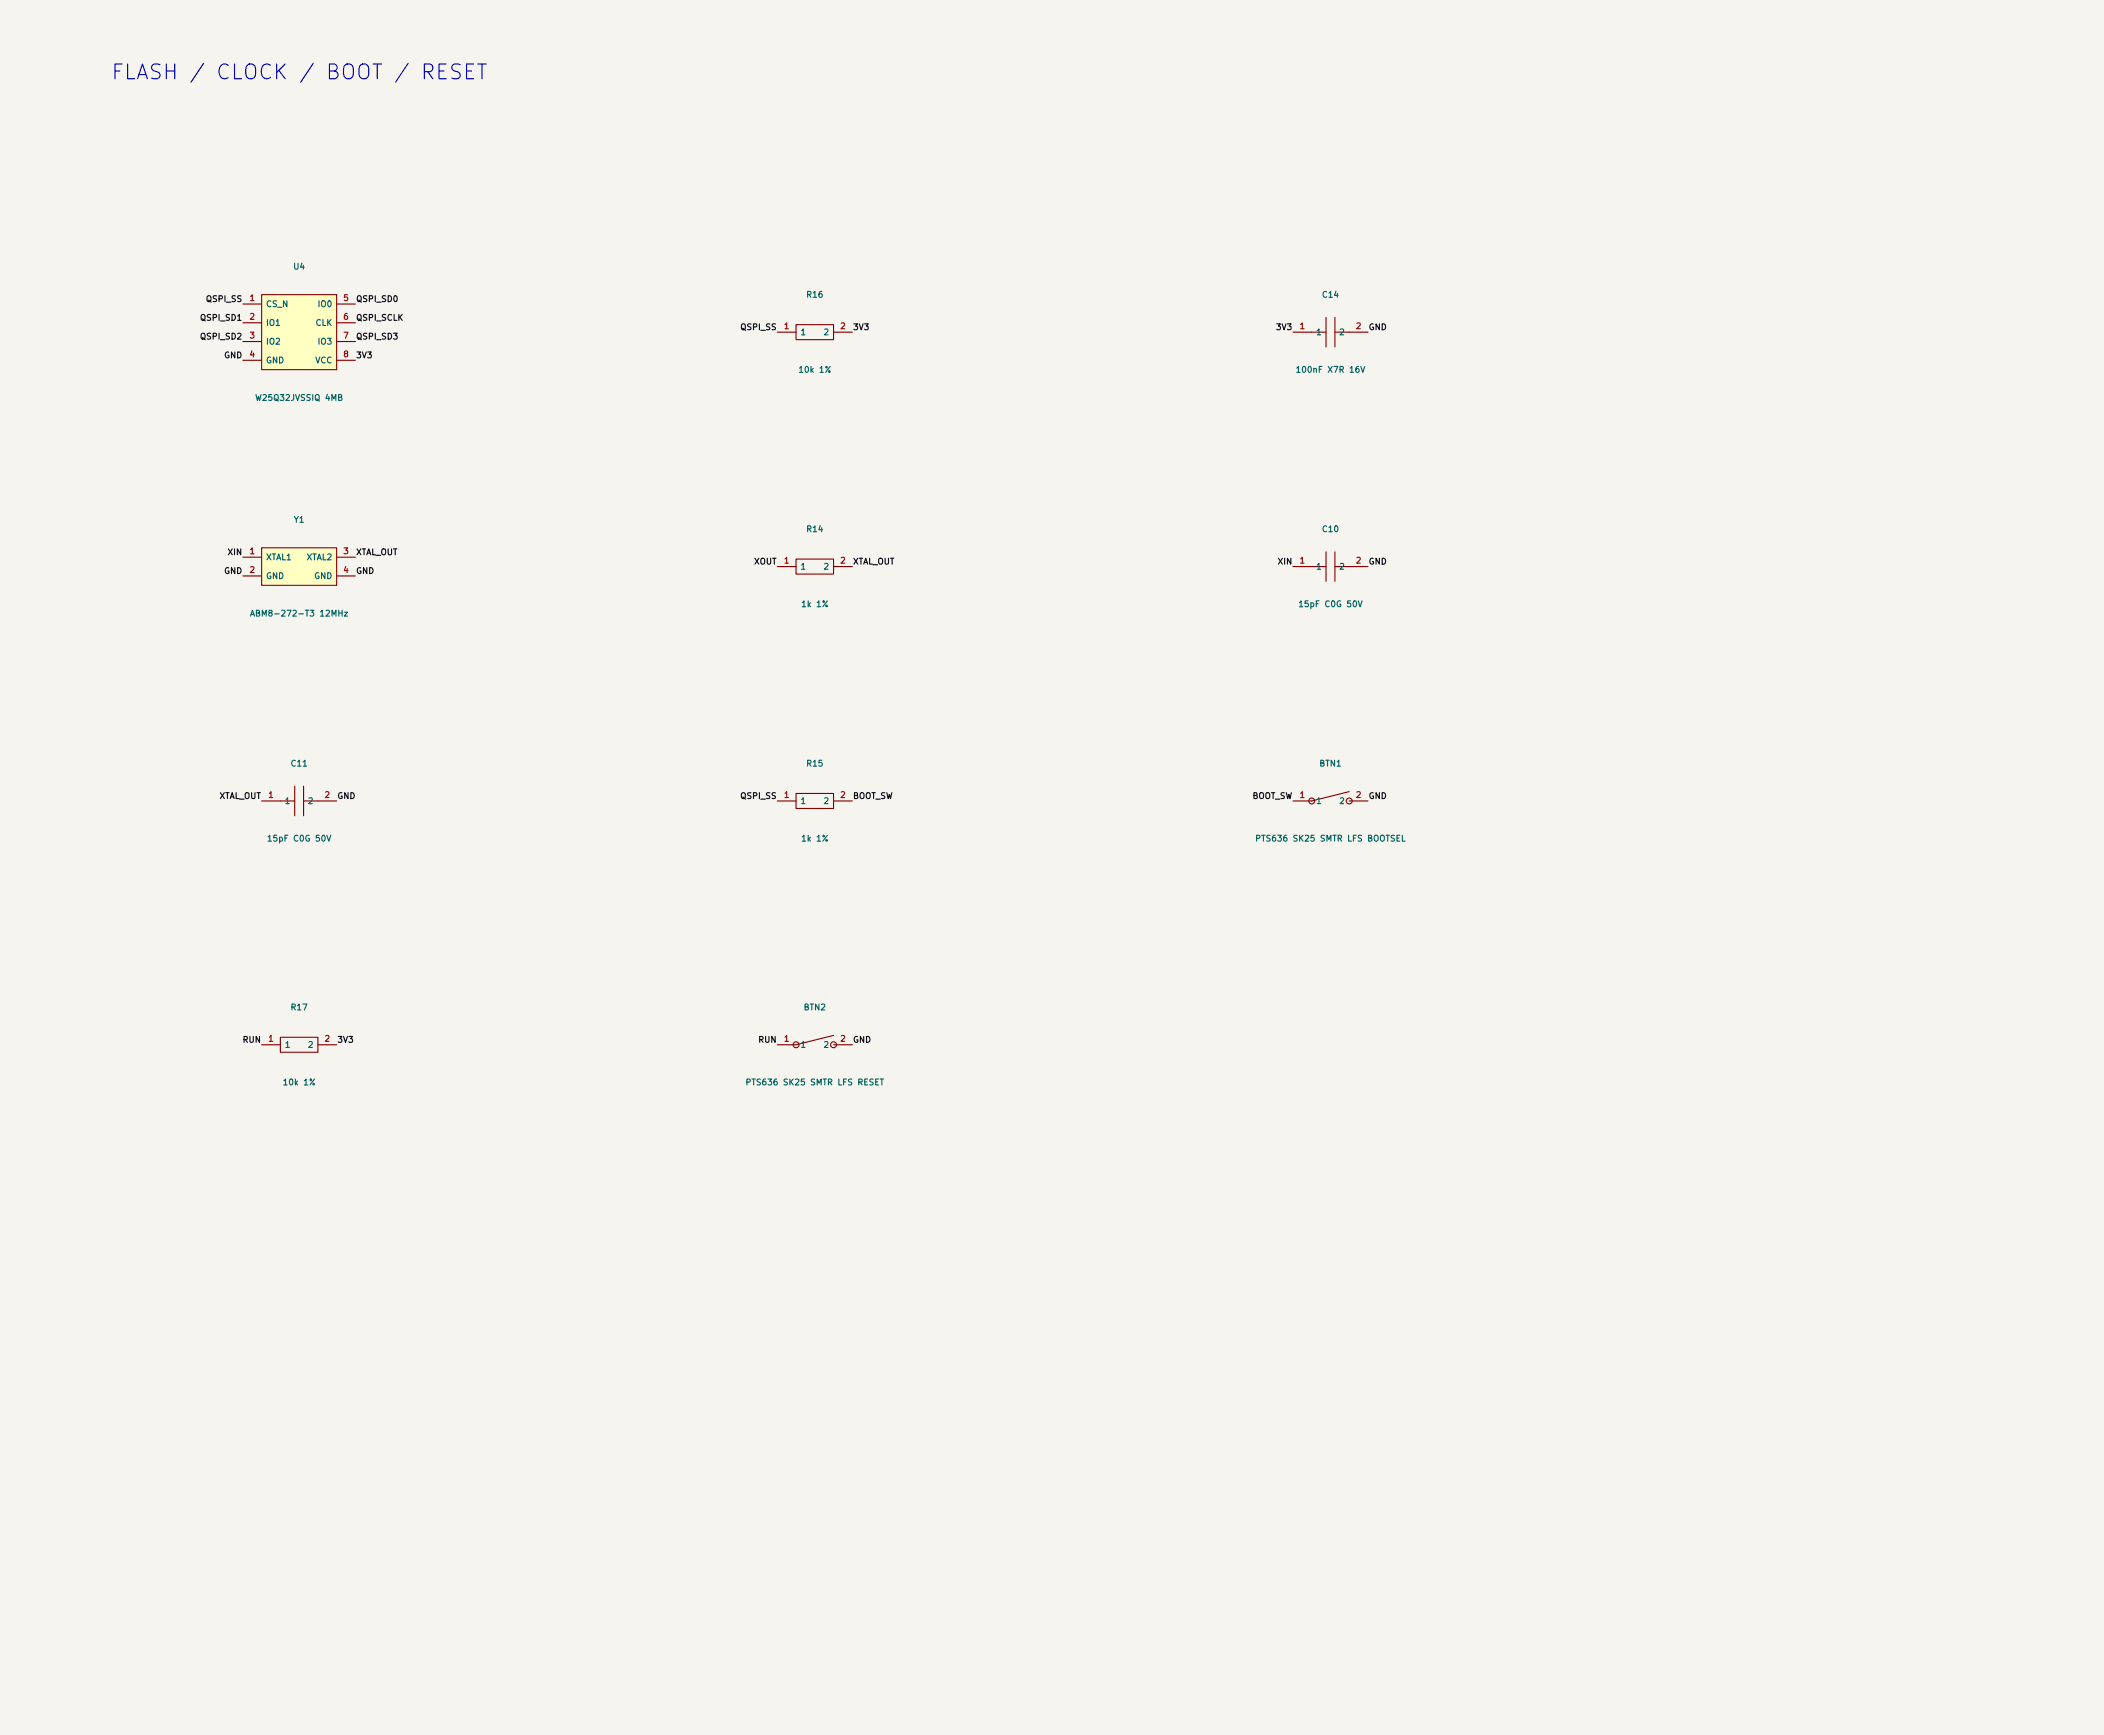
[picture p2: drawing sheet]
<svg xmlns="http://www.w3.org/2000/svg" width="285mm" height="235mm" viewBox="0 0 285 235" stroke-linecap="round" stroke-linejoin="round" font-family="sans-serif">
<defs><g id="words">
<text font-size="2" fill="#0000c2" x="14.9" y="11.3">FLASH / CLOCK / BOOT / RESET</text>
<g font-size=".8" fill="#0f0f0f">
<text x="27.8" y="41.1">QSPI_SS</text>
<text x="48.2" y="41.1">QSPI_SD0</text>
<text x="27" y="46.2">QSPI_SD2</text>
<text x="27" y="43.6">QSPI_SD1</text>
<text x="48.2" y="46.2">QSPI_SD3</text>
<text x="48.2" y="43.6">QSPI_SCLK</text>
<text x="100.2" y="44.9">QSPI_SS</text>
<text x="115.5" y="44.9">3V3</text>
<text x="172.8" y="44.9">3V3</text>
<text x="185.3" y="44.9">GND</text>
<text x="30.3" y="48.7">GND</text>
<text x="48.2" y="48.7">3V3</text>
<text x="30.3" y="77.9">GND</text>
<text x="30.7" y="75.4">XIN</text>
<text x="48.2" y="75.4">XTAL_OUT</text>
<text x="48.2" y="77.9">GND</text>
<text x="102.1" y="76.7">XOUT</text>
<text x="115.5" y="76.7">XTAL_OUT</text>
<text x="173" y="76.7">XIN</text>
<text x="185.3" y="76.7">GND</text>
<text x="29.7" y="108.4">XTAL_OUT</text>
<text x="45.6" y="108.4">GND</text>
<text x="100.2" y="108.4">QSPI_SS</text>
<text x="115.5" y="108.4">BOOT_SW</text>
<text x="169.6" y="108.4">BOOT_SW</text>
<text x="185.3" y="108.4">GND</text>
<text x="32.8" y="141.4">RUN</text>
<text x="45.6" y="141.4">3V3</text>
<text x="102.6" y="141.4">RUN</text>
<text x="115.5" y="141.4">GND</text>
</g>
<g font-size=".8" fill="#a90000">
<text x="33.7" y="41">1</text>
<text x="46.4" y="41">5</text>
<text x="33.7" y="43.5">2</text>
<text x="33.7" y="46">3</text>
<text x="46.4" y="43.5">6</text>
<text x="46.4" y="46">7</text>
<text x="106.1" y="44.8">1</text>
<text x="113.7" y="44.8">2</text>
<text x="175.9" y="44.8">1</text>
<text x="183.6" y="44.8">2</text>
<text x="33.7" y="48.6">4</text>
<text x="46.4" y="48.6">8</text>
<text x="33.7" y="75.3">1</text>
<text x="33.7" y="77.8">2</text>
<text x="46.4" y="75.3">3</text>
<text x="46.4" y="77.8">4</text>
<text x="106.1" y="76.5">1</text>
<text x="113.7" y="76.5">2</text>
<text x="175.9" y="76.5">1</text>
<text x="183.6" y="76.5">2</text>
<text x="36.2" y="108.3">1</text>
<text x="43.9" y="108.3">2</text>
<text x="106.1" y="108.3">1</text>
<text x="113.7" y="108.3">2</text>
<text x="175.9" y="108.3">1</text>
<text x="183.6" y="108.3">2</text>
<text x="36.2" y="141.3">1</text>
<text x="43.9" y="141.3">2</text>
<text x="106.1" y="141.3">1</text>
<text x="113.7" y="141.3">2</text>
</g>
<g font-size=".8" fill="#006464">
<text x="36" y="41.8">CS_N</text>
<text x="39.6" y="36.7">U4</text>
<text x="42.9" y="41.8">IO0</text>
<text x="109.1" y="40.5">R16</text>
<text x="179" y="40.5">C14</text>
<text x="36" y="44.3">IO1</text>
<text x="36" y="46.9">IO2</text>
<text x="42.7" y="44.3">CLK</text>
<text x="42.9" y="46.9">IO3</text>
<text x="108.4" y="45.6">1</text>
<text x="111.5" y="45.6">2</text>
<text x="178.2" y="45.6">1</text>
<text x="181.3" y="45.6">2</text>
<text x="36" y="49.4">GND</text>
<text x="42.6" y="49.4">VCC</text>
<text x="108.1" y="50.7">10k 1%</text>
<text x="175.4" y="50.7">100nF X7R 16V</text>
<text x="34.5" y="54.5">W25Q32JVSSIQ 4MB</text>
<text x="39.7" y="71">Y1</text>
<text x="36" y="76.1">XTAL1</text>
<text x="41.5" y="76.1">XTAL2</text>
<text x="108.4" y="77.3">1</text>
<text x="109.1" y="72.3">R14</text>
<text x="111.5" y="77.3">2</text>
<text x="178.2" y="77.3">1</text>
<text x="179" y="72.3">C10</text>
<text x="181.3" y="77.3">2</text>
<text x="33.8" y="83.7">ABM8-272-T3 12MHz</text>
<text x="36" y="78.6">GND</text>
<text x="42.5" y="78.6">GND</text>
<text x="108.4" y="82.4">1k 1%</text>
<text x="175.8" y="82.4">15pF C0G 50V</text>
<text x="39.3" y="104">C11</text>
<text x="109.1" y="104">R15</text>
<text x="178.6" y="104">BTN1</text>
<text x="38.5" y="109.1">1</text>
<text x="41.6" y="109.1">2</text>
<text x="108.4" y="109.1">1</text>
<text x="111.5" y="109.1">2</text>
<text x="178.2" y="109.1">1</text>
<text x="181.3" y="109.1">2</text>
<text x="36.1" y="114.2">15pF C0G 50V</text>
<text x="108.4" y="114.2">1k 1%</text>
<text x="170" y="114.2">PTS636 SK25 SMTR LFS BOOTSEL</text>
<text x="39.3" y="137">R17</text>
<text x="108.8" y="137">BTN2</text>
<text x="38.5" y="142.1">1</text>
<text x="41.6" y="142.1">2</text>
<text x="108.4" y="142.1">1</text>
<text x="111.5" y="142.1">2</text>
<text x="38.2" y="147.2">10k 1%</text>
<text x="100.9" y="147.2">PTS636 SK25 SMTR LFS RESET</text>
</g>
</g></defs>
<path d="M-.1 -.1h285.1v235.1h-285.1z" fill="#f5f4ef" stroke="#f5f4ef" stroke-width=".14"/>
<path d="M35.4 74.2h10.2v5.1h-10.2z" fill="#ffffc2"/>
<g fill="none" stroke="#840000" stroke-width=".15">
<path d="M32.9 75.5h2.5M32.9 78h2.5M35.4 74.2h10.2v5.1h-10.2zM45.6 75.5h2.5M45.6 78h2.5M105.3 76.7h2.5M107.8 75.7h5.1v2.1h-5.1zM112.9 76.7h2.6M175.1 76.7h4.5M179.6 74.7v4M180.8 76.7h4.5M180.8 74.7v4"/>
<path d="M105.3 108.5h2.5M107.8 107.5h5.1v2h-5.1zM112.9 108.5h2.6M182.8 107.2l-5.1 1.3h-2.6M182.8 108.5h2.5M112.9 140.2l-5.1 1.3h-2.5M112.9 141.5h2.6"/>
<circle cx="177.7" cy="108.5" r=".4"/>
<circle cx="182.8" cy="108.5" r=".4"/>
<circle cx="107.8" cy="141.5" r=".4"/>
<circle cx="112.9" cy="141.5" r=".4"/>
</g>
<path d="M35.4 39.9h10.2v10.2h-10.2z" fill="#ffffc2"/>
<g fill="none" stroke="#840000" stroke-width=".15">
<path d="M35.4 39.9h10.2v10.2h-10.2zM32.9 41.2h2.5M32.9 43.7h2.5M32.9 46.3h2.5M32.9 48.8h2.5M45.6 41.2h2.5M45.6 43.7h2.5M45.6 46.3h2.5M45.6 48.8h2.5M105.3 45h2.5M107.8 44h5.1v2h-5.1zM112.9 45h2.6"/>
<path d="M175.1 45h4.5M179.6 43v4M180.8 45h4.5M180.8 43v4M35.4 108.5h4.5M39.9 106.5v4M41.1 108.5h4.5M41.1 106.5v4M35.4 141.5h2.6M38 140.5h5.1v2h-5.1zM43.1 141.5h2.5"/>
</g>
<use href="#words"/>
</svg>
